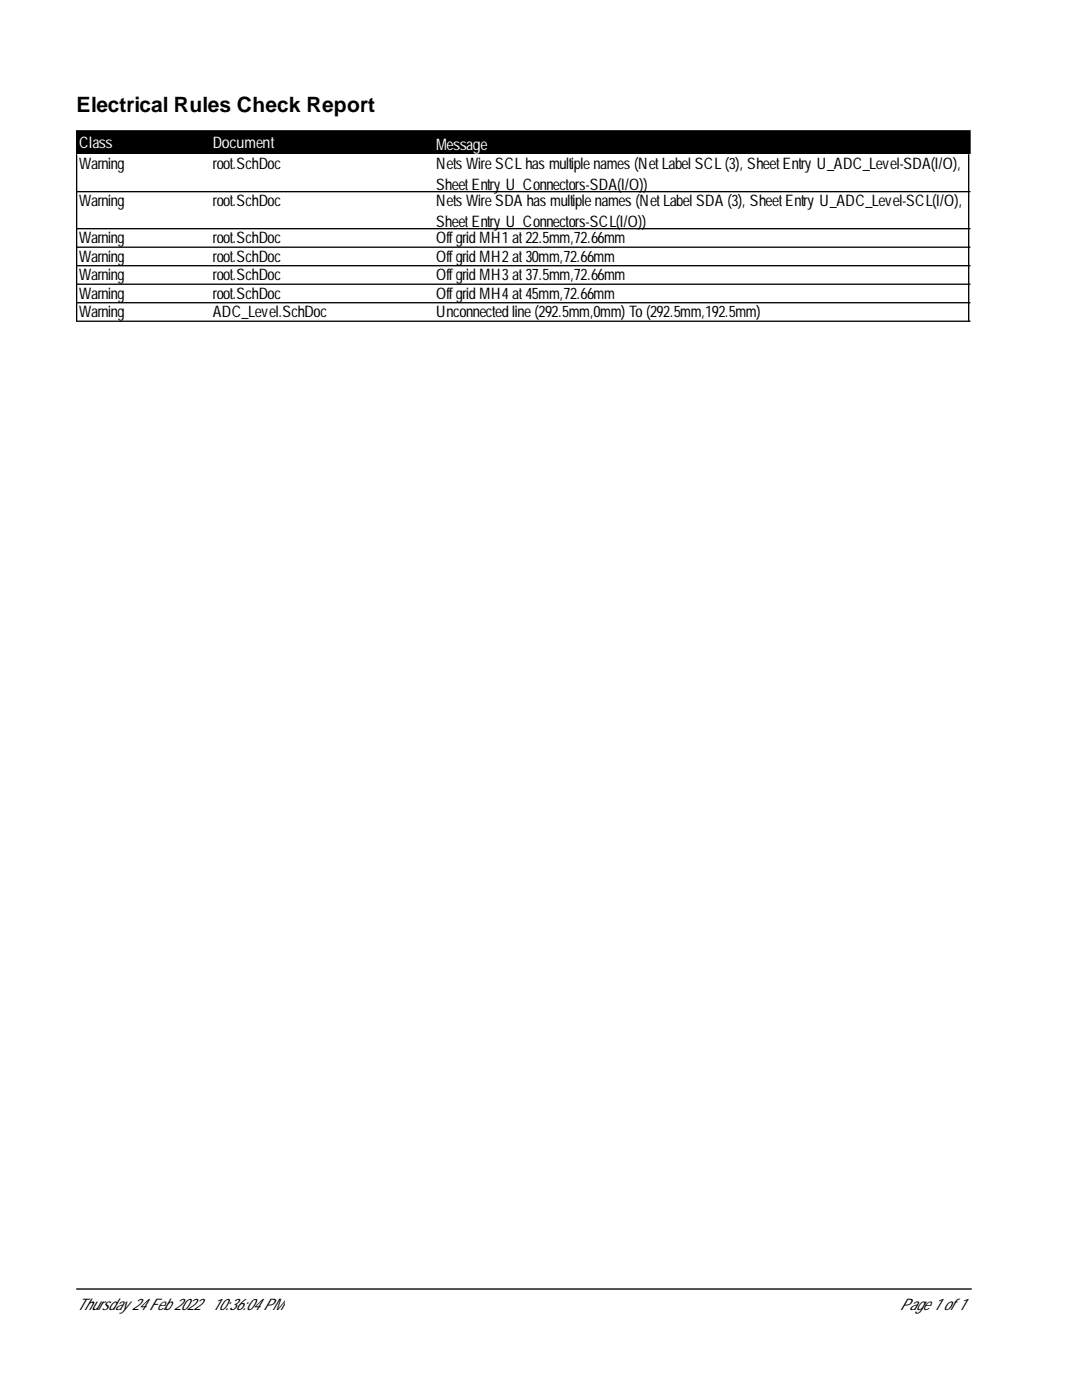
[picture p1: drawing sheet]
<svg xmlns="http://www.w3.org/2000/svg" width="216mm" height="279mm" viewBox="0 0 216 279" stroke-linecap="round" stroke-linejoin="round" font-family="sans-serif">
<defs><g id="words">
<text font-size="4.2" x="15.3" y="22.3">Electrical Rules Check Report</text>
<g font-size="3.2" fill="#fff">
<text x="15.8" y="29.6">Class</text>
<text x="42.5" y="29.6">Document</text>
<text x="87" y="29.9">Message</text>
</g>
<g font-size="3.2">
<text x="15.8" y="33.8">Warning</text>
<text x="42.5" y="33.8">root.SchDoc</text>
<text x="87" y="33.8">Nets WireSCLhas multiplenames (NetLabel SCL(3), SheetEntry U_ADC_Level-SDA(I/O),</text>
<text x="15.8" y="41.2">Warning</text>
<text x="42.5" y="41.2">root.SchDoc</text>
<text x="87" y="38">SheetEntry U_Connectors-SDA(I/O))</text>
<text x="87" y="41.2">Nets WireSDA has multiplenames (NetLabel SDA (3), SheetEntry U_ADC_Level-SCL(I/O),</text>
<text x="87" y="45.4">SheetEntry U_Connectors-SCL(I/O))</text>
<text x="15.8" y="48.6">Warning</text>
<text x="15.8" y="52.3">Warning</text>
<text x="42.5" y="48.6">root.SchDoc</text>
<text x="42.5" y="52.3">root.SchDoc</text>
<text x="87" y="48.6">OffgridMH1 at22.5mm,72.66mm</text>
<text x="87" y="52.3">OffgridMH2at30mm,72.66mm</text>
<text x="15.8" y="55.9">Warning</text>
<text x="15.8" y="59.6">Warning</text>
<text x="42.5" y="55.9">root.SchDoc</text>
<text x="42.5" y="59.6">root.SchDoc</text>
<text x="87" y="55.9">OffgridMH3at37.5mm,72.66mm</text>
<text x="87" y="59.6">OffgridMH4at45mm,72.66mm</text>
<text x="15.8" y="63.3">Warning</text>
<text x="42.5" y="63.3">ADC_Level.SchDoc</text>
<text x="87" y="63.3">Unconnectedline(292.5mm,0mm) To(292.5mm,192.5mm)</text>
<text x="15.3" y="261.5">Thursday24Feb2022</text>
<text x="42.3" y="261.5">10:36:04PM</text>
<text x="179.6" y="261.5">Page1 of1</text>
</g>
</g></defs>
<path d="M15.3 26.1h178.3v4.5h-178.3z" fill="#000" stroke="#000" stroke-width=".26"/>
<path d="M15.3 38.3h178.3M15.3 30.9v33.2h178.3M193.3 30.9v33.2M15.3 45.6h178.3M15.3 49.3h178.3M15.3 53h178.3M15.3 56.7h178.3M15.3 60.4h178.3M15.3 257.3h178.5" fill="none" stroke="#000" stroke-width=".26"/>
<use href="#words"/>
</svg>
